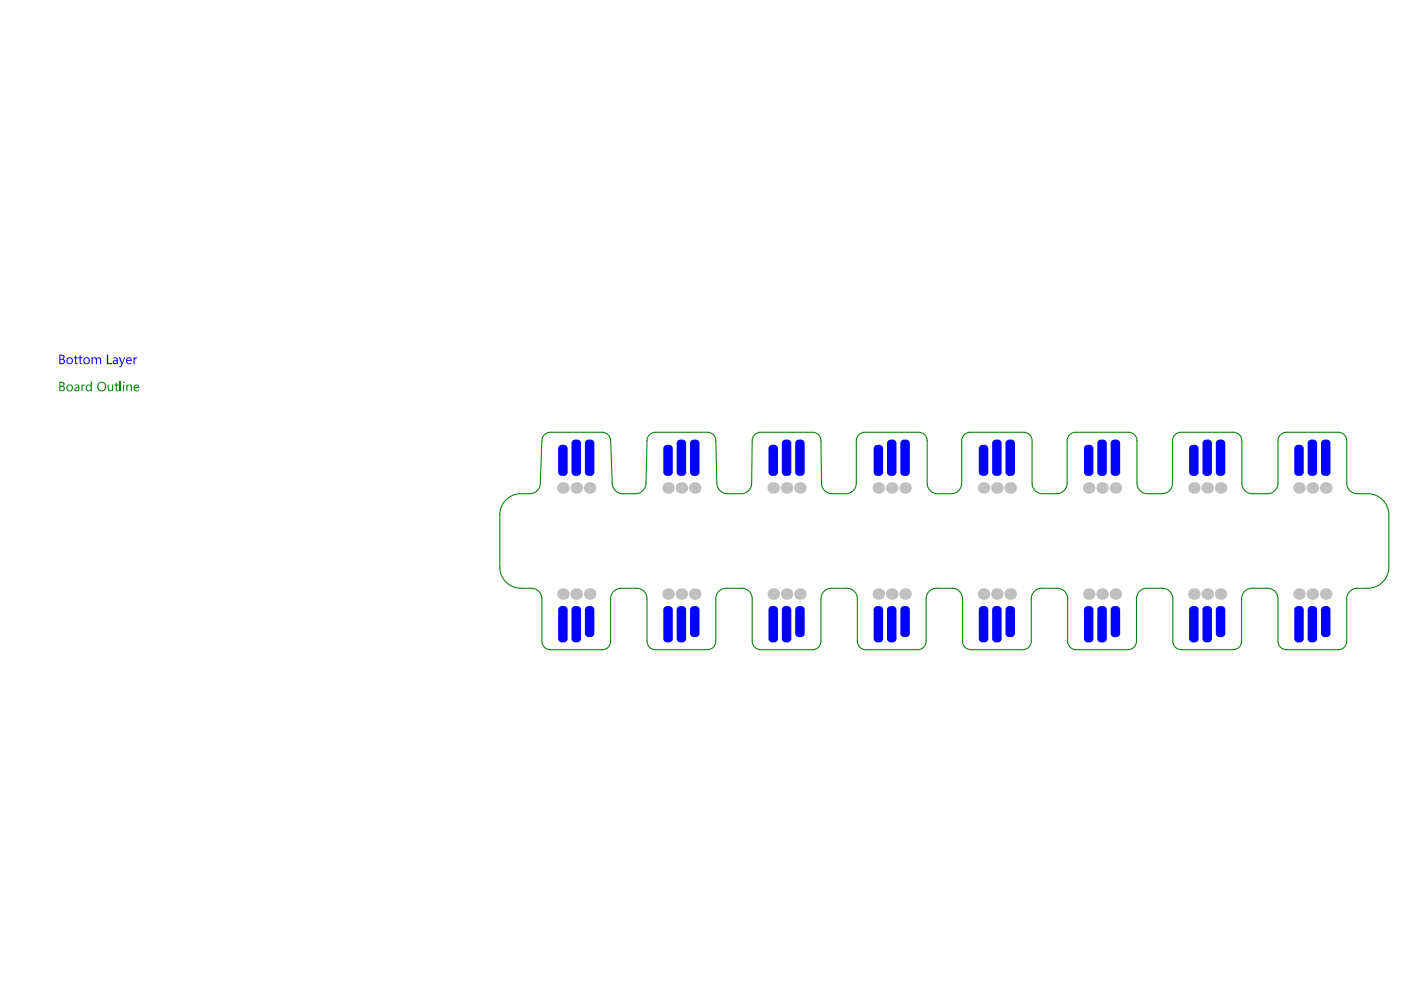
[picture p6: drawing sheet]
<svg xmlns="http://www.w3.org/2000/svg" width="297mm" height="210mm" viewBox="0 0 297 210" stroke-linecap="round" stroke-linejoin="round" font-family="sans-serif">
<g fill="none" stroke="#008000" stroke-width=".22">
<path d="M114.9 93.4l-.3 9M116.7 91.6h11M129.5 93.4l.3 9M137.2 93.4l-.2 9M139 91.6h11M151.8 93.4l.2 9M159.5 93.4l-.1 9M161.3 91.6h11M174.1 93.4l.1 9M181.6 93.4v9M183.3 91.6h11.5M196.6 93.4v9"/>
<path d="M203.9 93.4v9M205.7 91.6h11.3M218.8 93.4v9M226.3 93.4v9M228 91.6h11.3M241.1 93.4v9M248.6 93.4v9M250.4 91.6h11.1M263.3 93.4v9M271 93.4v9M272.7 91.6h11.1M285.5 93.4v9"/>
<path d="M106 109.1v11.2M110.4 104.7h1.9M132 104.7h2.7M154.2 104.7h2.9M176.4 104.7h2.9M198.8 104.7h2.9M221 104.7h3M243.3 104.7h3.1M265.5 104.7h3.2M287.8 104.7h2.2M294.5 109.1v11.2M110.4 124.7h2.3"/>
<path d="M114.9 126.9v9.1M116.7 137.8h11M129.5 126.9v9.1M131.7 124.7h3.3M137.2 126.9v9.1M139 137.8h11M151.8 126.9v9.1M154 124.7h3.2M159.5 126.9v9.1M161.3 137.8h11M174.1 126.9v9.1M176.3 124.7h3.2"/>
<path d="M181.8 126.9v9.1M183.6 137.8h11M196.4 126.9v9.1M198.6 124.7h3.2M204.1 126.9v9.1M205.9 137.8h11M218.7 126.9v9.1M220.9 124.7h3.2M226.4 126.9v9.1M228.1 137.8h11.1M240.9 126.9v9.1M243.2 124.7h3.2"/>
<path d="M248.7 126.9v9.1M250.4 137.8h11.1M263.2 126.9v9.1M265.5 124.7h3.2M271 126.9v9.1M272.7 137.8h11.1M285.5 126.9v9.1M287.8 124.7h2.2"/>
</g>
<g fill="#008000">
<path d="M17.3 81.5h.2v.3l.2-.2 .3-.1v.2a.42 .42 0 0 0-.5 .6v.6h-.2z"/>
<path d="M22.8 81.5h.2v.9a.38 .38 0 0 0 .4 .4 .38 .38 0 0 0 .4-.4v-.9h.2v1.4h-.2v-.2a.51 .51 0 0 1-.6 .3 .51 .51 0 0 1-.4-.6z"/>
<path d="M24.5 81.2l.2-.1v.4h.4v.2h-.4l.1 1.1h.3v.1a.43 .43 0 0 1-.6-.3v-.9h-.2v-.2h.2z"/>
<path d="M12.8 81.2v.6h.3a.31 .31 0 0 0 .3-.3 .31 .31 0 0 0-.3-.3zM12.8 82v.8h.4a.37 .37 0 0 0 .3-.5 .37 .37 0 0 0-.4-.3zM12.6 81h.7a.46 .46 0 0 1 .4 .4 .46 .46 0 0 1-.3 .5 .53 .53 0 0 1 .4 .7 .53 .53 0 0 1-.7 .3h-.5z"/>
<path d="M14.4 81.9l-.1 .2a.51 .51 0 0 0 .6 .7 .51 .51 0 0 0 .3-.8 .47 .47 0 0 0-.8-.1zM14 82.3a.75 .75 0 0 1 1.5 0 .75 .75 0 0 1-1.5 0z"/>
<path d="M16 82.4v.3a.35 .35 0 0 0 .4 .1 .35 .35 0 0 0 .2-.4v-.1zM15.9 81.6h.1a.51 .51 0 0 1 .6 0 .51 .51 0 0 1 .2 .4v.9h-.2v-.2a.43 .43 0 0 1-.5 .3 .43 .43 0 0 1-.3-.5 .43 .43 0 0 1 .4-.4l.4-.1a.4 .4 0 0 0-.3-.3 .4 .4 0 0 0-.4 .2z"/>
<path d="M18.3 81.7l.2-.1a.53 .53 0 0 1 .8 .1v-.9h.2v2.1h-.2v-.2l-.2 .1a.69 .69 0 0 1-.9-.1 .69 .69 0 0 1 .1-1zM18.5 81.8v.2a.45 .45 0 0 0 .2 .8 .45 .45 0 0 0 .6-.5v-.2a.44 .44 0 0 0-.8-.3z"/>
<path d="M21 81.4l-.1 .8a.73 .73 0 0 0 1 .5 .73 .73 0 0 0 .3-1.1l-.2-.2a.64 .64 0 0 0-1 0zM20.5 82a1 1 0 0 1 2 0 1 1 0 0 1-2 0z"/>
</g>
<path d="M25.5 80.8v2.1" fill="none" stroke="#008000" stroke-width=".23"/>
<g fill="#008000">
<path d="M26.8 81.5h.2l.1 .2a.49 .49 0 0 1 .6-.2 .49 .49 0 0 1 .3 .6v.8h-.3v-.8a.38 .38 0 0 0-.3-.4 .38 .38 0 0 0-.4 .4v.8h-.2z"/>
<path d="M26.1 81.1a.16 .16 0 0 1 .3 0 .16 .16 0 0 1-.3 0zM26.1 81.5h.2v1.4h-.2z"/>
<path d="M28.7 81.8l-.2 .3h.8a.41 .41 0 0 0-.2-.4 .41 .41 0 0 0-.4 .1zM28.5 81.7l.2-.1a.59 .59 0 0 1 .7 0 .59 .59 0 0 1 .2 .7h-1.1a.5 .5 0 0 0 .4 .5 .5 .5 0 0 0 .5-.1v.2l-.4 .1a.79 .79 0 0 1-.5-1.3z"/>
</g>
<g fill="none" stroke="#008000" stroke-width=".22">
<path d="M116.7 91.6a1.78 1.78 0 0 0-1.8 1.8M127.7 91.6a1.78 1.78 0 0 1 1.8 1.8M139 91.6a1.78 1.78 0 0 0-1.8 1.8M150 91.6a1.78 1.78 0 0 1 1.8 1.8M161.3 91.6a1.78 1.78 0 0 0-1.8 1.8M172.3 91.6a1.78 1.78 0 0 1 1.8 1.8M183.3 91.6a1.78 1.78 0 0 0-1.7 1.8M194.8 91.6a1.78 1.78 0 0 1 1.8 1.8M205.7 91.6a1.78 1.78 0 0 0-1.8 1.8M217 91.6a1.78 1.78 0 0 1 1.8 1.8M228 91.6a1.78 1.78 0 0 0-1.7 1.8M239.3 91.6a1.78 1.78 0 0 1 1.8 1.8"/>
<path d="M250.4 91.6a1.78 1.78 0 0 0-1.8 1.8M261.5 91.6a1.78 1.78 0 0 1 1.8 1.8M272.7 91.6a1.78 1.78 0 0 0-1.7 1.8M283.8 91.6a1.78 1.78 0 0 1 1.7 1.8M110.4 104.7a4.5 4.5 0 0 0-4.4 4.4M114.6 102.4a2.23 2.23 0 0 1-2.3 2.3M129.8 102.4a2.23 2.23 0 0 0 2.2 2.3M137 102.4a2.23 2.23 0 0 1-2.3 2.3M152 102.4a2.23 2.23 0 0 0 2.2 2.3M159.4 102.4a2.23 2.23 0 0 1-2.3 2.3M174.2 102.4a2.23 2.23 0 0 0 2.2 2.3M181.6 102.4a2.23 2.23 0 0 1-2.3 2.3"/>
<path d="M196.6 102.4a2.23 2.23 0 0 0 2.2 2.3M203.9 102.4a2.23 2.23 0 0 1-2.2 2.3M218.8 102.4a2.23 2.23 0 0 0 2.2 2.3M226.3 102.4a2.23 2.23 0 0 1-2.3 2.3M241.1 102.4a2.23 2.23 0 0 0 2.2 2.3M248.6 102.4a2.23 2.23 0 0 1-2.2 2.3M263.3 102.4a2.23 2.23 0 0 0 2.2 2.3M271 102.4a2.23 2.23 0 0 1-2.3 2.3M285.5 102.4a2.23 2.23 0 0 0 2.3 2.3M290 104.7a4.5 4.5 0 0 1 4.5 4.4M106 120.3a4.5 4.5 0 0 0 4.4 4.4M112.7 124.7a2.23 2.23 0 0 1 2.2 2.2"/>
<path d="M114.9 136a1.78 1.78 0 0 0 1.8 1.8M129.5 136a1.78 1.78 0 0 1-1.8 1.8M131.7 124.7a2.23 2.23 0 0 0-2.2 2.2M135 124.7a2.23 2.23 0 0 1 2.2 2.2M137.2 136a1.78 1.78 0 0 0 1.8 1.8M151.8 136a1.78 1.78 0 0 1-1.8 1.8M154 124.7a2.23 2.23 0 0 0-2.2 2.2M157.2 124.7a2.23 2.23 0 0 1 2.3 2.2M159.5 136a1.78 1.78 0 0 0 1.8 1.8M174.1 136a1.78 1.78 0 0 1-1.8 1.8M176.3 124.7a2.23 2.23 0 0 0-2.2 2.2M179.5 124.7a2.23 2.23 0 0 1 2.3 2.2"/>
<path d="M181.8 136a1.78 1.78 0 0 0 1.8 1.8M196.4 136a1.78 1.78 0 0 1-1.8 1.8M198.6 124.7a2.23 2.23 0 0 0-2.2 2.2M201.8 124.7a2.23 2.23 0 0 1 2.3 2.2M204.1 136a1.78 1.78 0 0 0 1.8 1.8M218.7 136a1.78 1.78 0 0 1-1.8 1.8M220.9 124.7a2.23 2.23 0 0 0-2.2 2.2M224.1 124.7a2.23 2.23 0 0 1 2.3 2.2M226.4 136a1.78 1.78 0 0 0 1.7 1.8M240.9 136a1.78 1.78 0 0 1-1.7 1.8M243.2 124.7a2.23 2.23 0 0 0-2.3 2.2M246.4 124.7a2.23 2.23 0 0 1 2.3 2.2"/>
<path d="M248.7 136a1.78 1.78 0 0 0 1.7 1.8M263.2 136a1.78 1.78 0 0 1-1.7 1.8M265.5 124.7a2.23 2.23 0 0 0-2.3 2.2M268.7 124.7a2.23 2.23 0 0 1 2.3 2.2M271 136a1.78 1.78 0 0 0 1.7 1.8M285.5 136a1.78 1.78 0 0 1-1.7 1.8M287.8 124.7a2.23 2.23 0 0 0-2.3 2.2M294.5 120.3a4.5 4.5 0 0 1-4.5 4.4"/>
</g>
<g fill="none" stroke="#00f" stroke-width=".45">
<path d="M119.3 102.8h.4M141.6 102.8h.4M163.9 102.8h.4M186.2 102.8h.4M208.5 102.8h.4M230.8 102.8h.3M253.1 102.8h.3M275.4 102.8h.3M124.7 126.6h.3M147 126.6h.3M169.3 126.6h.3M191.6 126.6h.3"/>
<path d="M213.9 126.6h.3M236.2 126.6h.3M258.5 126.6h.3M280.8 126.6h.3"/>
</g>
<g fill="#00f">
<path d="M15.9 75.4h.2v.4h.4v.2h-.4v.9l.4 .1v.2a.4 .4 0 0 1-.6-.4v-.8h-.2v-.2h.2z"/>
<path d="M16.9 75.4h.2v.4h.3v.2h-.3v.9l.3 .1v.2a.4 .4 0 0 1-.5-.4v-.8h-.3v-.2h.3z"/>
<path d="M19.4 75.8h.3v.2a.48 .48 0 0 1 .8 0 .52 .52 0 0 1 .6-.2 .52 .52 0 0 1 .4 .5v.9h-.3v-.9a.33 .33 0 0 0-.4-.4 .33 .33 0 0 0-.2 .5v.8h-.3v-.8a.35 .35 0 0 0-.3-.5 .35 .35 0 0 0-.3 .5v.8h-.3z"/>
<path d="M22.7 75.2h.2v1.8h.8v.2h-1z"/>
<path d="M25.2 75.8h.3l.4 1.2 .4-1.2h.3l-.7 1.7-.3 .3h-.3v-.2l.2 .1 .3-.5z"/>
<path d="M28.3 75.8h.2v.3l.2-.3h.4v.2a.37 .37 0 0 0-.4 .1 .37 .37 0 0 0-.2 .4v.7h-.2z"/>
<path d="M12.8 75.4v.7l.3-.1a.31 .31 0 0 0 .3-.3 .31 .31 0 0 0-.3-.3zM12.8 76.3v.7h.3a.37 .37 0 0 0 .4-.4 .37 .37 0 0 0-.4-.3zM12.6 75.2h.6a.46 .46 0 0 1 .5 .4 .46 .46 0 0 1-.3 .5l.2 .2a.58 .58 0 0 1 .1 .6 .58 .58 0 0 1-.6 .3h-.5z"/>
<path d="M14.4 76.1l-.1 .2a.52 .52 0 0 0 .3 .7 .52 .52 0 0 0 .7-.4 .52 .52 0 0 0-.4-.6zM14 76.5a.75 .75 0 0 1 1.5 0 .75 .75 0 0 1-1.5 0z"/>
<path d="M17.8 76.4a.55 .55 0 0 0 1.1 0 .55 .55 0 0 0-1.1 0zM17.6 76.5a.75 .75 0 0 1 1.5 0 .75 .75 0 0 1-1.5 0z"/>
<path d="M24.1 76.7a.35 .35 0 0 0 .5 .3 .35 .35 0 0 0 .1-.5zM24 75.9l.2-.1a.51 .51 0 0 1 .5 0 .51 .51 0 0 1 .3 .5v.9h-.3v-.2l-.1 .1a.43 .43 0 0 1-.7-.1 .43 .43 0 0 1 .5-.6l.3-.1a.39 .39 0 0 0-.2-.4 .39 .39 0 0 0-.5 .2z"/>
<path d="M27 76.1v.3h.7a.38 .38 0 0 0-.2-.4 .38 .38 0 0 0-.5 .1zM26.8 76l.3-.2a.63 .63 0 0 1 .7 .1 .63 .63 0 0 1 .2 .6h-1a.52 .52 0 0 0 .3 .5 .52 .52 0 0 0 .6-.1v.2l-.3 .1a.75 .75 0 0 1-.9-.3 .75 .75 0 0 1 .1-.9z"/>
</g>
<g fill="#c0c0c0">
<circle cx="122.2" cy="132.4" r=".67"/>
<circle cx="144.5" cy="132.4" r=".67"/>
<circle cx="166.8" cy="132.4" r=".67"/>
<circle cx="189.1" cy="132.4" r=".67"/>
<circle cx="211.4" cy="132.4" r=".67"/>
<circle cx="256" cy="132.4" r=".67"/>
<circle cx="233.7" cy="132.4" r=".67"/>
<circle cx="278.2" cy="132.4" r=".67"/>
<circle cx="278.2" cy="97" r=".67"/>
<circle cx="256" cy="97" r=".67"/>
<circle cx="233.7" cy="97" r=".67"/>
<circle cx="211.4" cy="97" r=".67"/>
<circle cx="189.1" cy="97" r=".67"/>
<circle cx="166.8" cy="97" r=".67"/>
<circle cx="144.5" cy="97" r=".67"/>
<circle cx="122.2" cy="97" r=".67"/>
<circle cx="119.3" cy="125.9" r="1.23"/>
<circle cx="119.3" cy="103.5" r="1.23"/>
<circle cx="122.2" cy="125.9" r="1.23"/>
<circle cx="122.2" cy="103.5" r="1.23"/>
<circle cx="125" cy="125.9" r="1.23"/>
<circle cx="125" cy="103.5" r="1.23"/>
<circle cx="141.6" cy="125.9" r="1.23"/>
<circle cx="141.6" cy="103.5" r="1.23"/>
<circle cx="144.5" cy="125.9" r="1.23"/>
<circle cx="144.5" cy="103.5" r="1.23"/>
<circle cx="147.3" cy="125.9" r="1.23"/>
<circle cx="147.3" cy="103.5" r="1.23"/>
<circle cx="163.9" cy="103.5" r="1.23"/>
<circle cx="163.9" cy="125.9" r="1.23"/>
<circle cx="166.8" cy="125.9" r="1.23"/>
<circle cx="166.8" cy="103.5" r="1.23"/>
<circle cx="169.6" cy="125.9" r="1.23"/>
<circle cx="169.6" cy="103.5" r="1.23"/>
<circle cx="186.2" cy="125.9" r="1.23"/>
<circle cx="186.2" cy="103.5" r="1.23"/>
<circle cx="189.1" cy="125.9" r="1.23"/>
<circle cx="189.1" cy="103.5" r="1.23"/>
<circle cx="191.9" cy="125.9" r="1.23"/>
<circle cx="191.9" cy="103.5" r="1.23"/>
<circle cx="208.5" cy="103.5" r="1.23"/>
<circle cx="208.5" cy="125.9" r="1.23"/>
<circle cx="211.4" cy="103.5" r="1.23"/>
<circle cx="211.4" cy="125.9" r="1.23"/>
<circle cx="214.2" cy="103.5" r="1.23"/>
<circle cx="214.2" cy="125.9" r="1.23"/>
<circle cx="230.8" cy="103.5" r="1.23"/>
<circle cx="230.8" cy="125.9" r="1.23"/>
<circle cx="233.7" cy="103.5" r="1.23"/>
<circle cx="233.7" cy="125.9" r="1.23"/>
<circle cx="236.5" cy="103.5" r="1.23"/>
<circle cx="236.5" cy="125.9" r="1.23"/>
<circle cx="253.1" cy="125.9" r="1.23"/>
<circle cx="253.1" cy="103.5" r="1.23"/>
<circle cx="256" cy="125.9" r="1.23"/>
<circle cx="256" cy="103.5" r="1.23"/>
<circle cx="258.8" cy="125.9" r="1.23"/>
<circle cx="258.8" cy="103.5" r="1.23"/>
<circle cx="275.4" cy="125.9" r="1.23"/>
<circle cx="275.4" cy="103.5" r="1.23"/>
<circle cx="278.2" cy="103.5" r="1.23"/>
<circle cx="278.2" cy="125.9" r="1.23"/>
<circle cx="281.1" cy="125.9" r="1.23"/>
<circle cx="281.1" cy="103.5" r="1.23"/>
</g>
<g fill="#00f">
<path d="M121.2 129.3l.8-.8h.4l.8 .8v6.1l-.8 .8h-.4l-.8-.8z" fill-rule="evenodd"/>
<path d="M124 129.3l.8-.8h.4l.8 .8v5l-.8 .8h-.4l-.8-.8z" fill-rule="evenodd"/>
<path d="M118.3 129.3l.8-.8h.5l.7 .8v6.1l-.7 .8h-.5l-.8-.8z" fill-rule="evenodd"/>
<path d="M143.5 129.3l.8-.8h.4l.8 .8v6.1l-.8 .8h-.4l-.8-.8z" fill-rule="evenodd"/>
<path d="M146.3 129.3l.8-.8h.4l.8 .8v5l-.8 .8h-.4l-.8-.8z" fill-rule="evenodd"/>
<path d="M140.6 129.3l.8-.8h.5l.7 .8v6.1l-.7 .8h-.5l-.8-.8z" fill-rule="evenodd"/>
<path d="M165.8 129.3l.7-.8h.5l.8 .8v6.1l-.8 .8h-.5l-.7-.8z" fill-rule="evenodd"/>
<path d="M168.6 129.3l.8-.8h.4l.8 .8v5l-.8 .8h-.4l-.8-.8z" fill-rule="evenodd"/>
<path d="M162.9 129.3l.8-.8h.5l.7 .8v6.1l-.7 .8h-.5l-.8-.8z" fill-rule="evenodd"/>
<path d="M188.1 129.3l.7-.8h.5l.8 .8v6.1l-.8 .8h-.5l-.7-.8z" fill-rule="evenodd"/>
<path d="M190.9 129.3l.8-.8h.4l.8 .8v5l-.8 .8h-.4l-.8-.8z" fill-rule="evenodd"/>
<path d="M185.2 129.3l.8-.8h.5l.7 .8v6.1l-.7 .8h-.5l-.8-.8z" fill-rule="evenodd"/>
<path d="M210.4 129.3l.7-.8h.5l.8 .8v6.1l-.8 .8h-.5l-.7-.8z" fill-rule="evenodd"/>
<path d="M213.2 129.3l.8-.8h.4l.8 .8v5l-.8 .8h-.4l-.8-.8z" fill-rule="evenodd"/>
<path d="M207.5 129.3l.8-.8h.4l.8 .8v6.1l-.8 .8h-.4l-.8-.8z" fill-rule="evenodd"/>
<path d="M254.9 129.3l.8-.8h.5l.8 .8v6.1l-.8 .8h-.5l-.8-.8z" fill-rule="evenodd"/>
<path d="M257.8 129.3l.8-.8h.4l.8 .8v5l-.8 .8h-.4l-.8-.8z" fill-rule="evenodd"/>
<path d="M252.1 129.3l.8-.8h.4l.8 .8v6.1l-.8 .8h-.4l-.8-.8z" fill-rule="evenodd"/>
<path d="M232.7 129.3l.7-.8h.5l.8 .8v6.1l-.8 .8h-.5l-.7-.8z" fill-rule="evenodd"/>
<path d="M235.5 129.3l.8-.8h.4l.8 .8v5l-.8 .8h-.4l-.8-.8z" fill-rule="evenodd"/>
<path d="M229.8 129.3l.8-.8h.4l.8 .8v6.1l-.8 .8h-.4l-.8-.8z" fill-rule="evenodd"/>
<path d="M277.2 129.3l.8-.8h.5l.8 .8v6.1l-.8 .8h-.5l-.8-.8z" fill-rule="evenodd"/>
<path d="M280.1 129.3l.8-.8h.4l.8 .8v5l-.8 .8h-.4l-.8-.8z" fill-rule="evenodd"/>
<path d="M274.4 129.3l.8-.8h.4l.8 .8v6.1l-.8 .8h-.4l-.8-.8z" fill-rule="evenodd"/>
<path d="M277.2 94l.8-.8h.5l.8 .8v6.1l-.8 .8h-.5l-.8-.8z" fill-rule="evenodd"/>
<path d="M274.4 95.1l.8-.8h.4l.8 .8v5l-.8 .8h-.4l-.8-.8z" fill-rule="evenodd"/>
<path d="M280.1 94l.8-.8h.4l.8 .8v6.1l-.8 .8h-.4l-.8-.8z" fill-rule="evenodd"/>
<path d="M254.9 94l.8-.8h.5l.8 .8v6.1l-.8 .8h-.5l-.8-.8z" fill-rule="evenodd"/>
<path d="M252.1 95.1l.8-.8h.4l.8 .8v5l-.8 .8h-.4l-.8-.8z" fill-rule="evenodd"/>
<path d="M257.8 94l.8-.8h.4l.8 .8v6.1l-.8 .8h-.4l-.8-.8z" fill-rule="evenodd"/>
<path d="M232.7 94l.7-.8h.5l.8 .8v6.1l-.8 .8h-.5l-.7-.8z" fill-rule="evenodd"/>
<path d="M229.8 95.1l.8-.8h.4l.8 .8v5l-.8 .8h-.4l-.8-.8z" fill-rule="evenodd"/>
<path d="M235.5 94l.8-.8h.4l.8 .8v6.1l-.8 .8h-.4l-.8-.8z" fill-rule="evenodd"/>
<path d="M210.4 94l.7-.8h.5l.8 .8v6.1l-.8 .8h-.5l-.7-.8z" fill-rule="evenodd"/>
<path d="M207.5 95.1l.8-.8h.4l.8 .8v5l-.8 .8h-.4l-.8-.8z" fill-rule="evenodd"/>
<path d="M213.2 94l.8-.8h.4l.8 .8v6.1l-.8 .8h-.4l-.8-.8z" fill-rule="evenodd"/>
<path d="M188.1 94l.7-.8h.5l.8 .8v6.1l-.8 .8h-.5l-.7-.8z" fill-rule="evenodd"/>
<path d="M185.2 95.1l.8-.8h.5l.7 .8v5l-.7 .8h-.5l-.8-.8z" fill-rule="evenodd"/>
<path d="M190.9 94l.8-.8h.4l.8 .8v6.1l-.8 .8h-.4l-.8-.8z" fill-rule="evenodd"/>
<path d="M165.8 94l.7-.8h.5l.8 .8v6.1l-.8 .8h-.5l-.7-.8z" fill-rule="evenodd"/>
<path d="M162.9 95.1l.8-.8h.5l.7 .8v5l-.7 .8h-.5l-.8-.8z" fill-rule="evenodd"/>
<path d="M168.6 94l.8-.8h.4l.8 .8v6.1l-.8 .8h-.4l-.8-.8z" fill-rule="evenodd"/>
<path d="M143.5 94l.8-.8h.4l.8 .8v6.1l-.8 .8h-.4l-.8-.8z" fill-rule="evenodd"/>
<path d="M140.6 95.1l.8-.8h.5l.7 .8v5l-.7 .8h-.5l-.8-.8z" fill-rule="evenodd"/>
<path d="M146.3 94l.8-.8h.4l.8 .8v6.1l-.8 .8h-.4l-.8-.8z" fill-rule="evenodd"/>
<path d="M121.2 94l.8-.8h.4l.8 .8v6.1l-.8 .8h-.4l-.8-.8z" fill-rule="evenodd"/>
<path d="M118.3 95.1l.8-.8h.5l.7 .8v5l-.7 .8h-.5l-.8-.8z" fill-rule="evenodd"/>
<path d="M124 94l.8-.8h.4l.8 .8v6.1l-.8 .8h-.4l-.8-.8z" fill-rule="evenodd"/>
</g>
<g fill="#00f">
<path d="M122 135.4v.8zM121.2 135.4h.8v.8a.78 .78 0 0 1-.8-.8z"/>
<path d="M122.4 135.4h.8zM122.4 135.4h.8a.78 .78 0 0 1-.8 .8z"/>
<path d="M122.4 128.5v.8zM122.4 128.5a.78 .78 0 0 1 .8 .8h-.8z"/>
<path d="M121.2 129.3h.8zM121.4 128.7l.6-.2v.8h-.8z"/>
<path d="M124.8 134.3v.8zM124 134.3h.8v.8a.78 .78 0 0 1-.8-.8z"/>
<path d="M125.2 134.3h.8zM125.2 134.3h.8a.78 .78 0 0 1-.8 .8z"/>
<path d="M125.2 128.5v.8zM125.2 128.5a.78 .78 0 0 1 .8 .8h-.8z"/>
<path d="M124 129.3h.8zM124.2 128.7l.6-.2v.8h-.8z"/>
<path d="M119.1 135.4v.8zM118.3 135.4h.8v.8a.78 .78 0 0 1-.8-.8z"/>
<path d="M119.6 135.4h.7zM119.6 135.4h.7a.78 .78 0 0 1-.7 .8z"/>
<path d="M119.6 128.5v.8zM119.6 128.5a.78 .78 0 0 1 .7 .8h-.7z"/>
<path d="M118.3 129.3h.8zM118.6 128.7l.5-.2v.8h-.8z"/>
<path d="M144.3 135.4v.8zM143.5 135.4h.8v.8a.78 .78 0 0 1-.8-.8z"/>
<path d="M144.7 135.4h.8zM144.7 135.4h.8a.78 .78 0 0 1-.8 .8z"/>
<path d="M144.7 128.5v.8zM144.7 128.5a.78 .78 0 0 1 .8 .8h-.8z"/>
<path d="M143.5 129.3h.8zM143.7 128.7l.6-.2v.8h-.8z"/>
<path d="M147.1 134.3v.8zM146.3 134.3h.8v.8a.78 .78 0 0 1-.8-.8z"/>
<path d="M147.5 134.3h.8zM147.5 134.3h.8a.78 .78 0 0 1-.8 .8z"/>
<path d="M147.5 128.5v.8zM147.5 128.5a.78 .78 0 0 1 .8 .8h-.8z"/>
<path d="M146.3 129.3h.8zM146.5 128.7l.6-.2v.8h-.8z"/>
<path d="M141.4 135.4v.8zM140.6 135.4h.8v.8a.78 .78 0 0 1-.8-.8z"/>
<path d="M141.9 135.4h.7zM141.9 135.4h.7a.78 .78 0 0 1-.7 .8z"/>
<path d="M141.9 128.5v.8zM141.9 128.5a.78 .78 0 0 1 .7 .8h-.7z"/>
<path d="M140.6 129.3h.8zM140.9 128.7l.5-.2v.8h-.8z"/>
<path d="M166.5 135.4v.8zM165.8 135.4h.7v.8a.78 .78 0 0 1-.7-.8z"/>
<path d="M167 135.4h.8zM167 135.4h.8a.78 .78 0 0 1-.8 .8z"/>
<path d="M167 128.5v.8zM167 128.5a.78 .78 0 0 1 .8 .8h-.8z"/>
<path d="M165.8 129.3h.7zM166 128.7l.5-.2v.8h-.7z"/>
<path d="M169.4 134.3v.8zM168.6 134.3h.8v.8a.78 .78 0 0 1-.8-.8z"/>
<path d="M169.8 134.3h.8zM169.8 134.3h.8a.78 .78 0 0 1-.8 .8z"/>
<path d="M169.8 128.5v.8zM169.8 128.5a.78 .78 0 0 1 .8 .8h-.8z"/>
<path d="M168.6 129.3h.8zM168.8 128.7l.6-.2v.8h-.8z"/>
<path d="M163.7 135.4v.8zM162.9 135.4h.8v.8a.78 .78 0 0 1-.8-.8z"/>
<path d="M164.2 135.4h.7zM164.2 135.4h.7a.78 .78 0 0 1-.7 .8z"/>
<path d="M164.2 128.5v.8zM164.2 128.5a.78 .78 0 0 1 .7 .8h-.7z"/>
<path d="M162.9 129.3h.8zM163.2 128.7l.5-.2v.8h-.8z"/>
<path d="M188.8 135.4v.8zM188.1 135.4h.7v.8a.78 .78 0 0 1-.7-.8z"/>
<path d="M189.3 135.4h.8zM189.3 135.4h.8a.78 .78 0 0 1-.8 .8z"/>
<path d="M189.3 128.5v.8zM189.3 128.5a.78 .78 0 0 1 .8 .8h-.8z"/>
<path d="M188.1 129.3h.7zM188.3 128.7l.5-.2v.8h-.7z"/>
<path d="M191.7 134.3v.8zM190.9 134.3h.8v.8a.78 .78 0 0 1-.8-.8z"/>
<path d="M192.1 134.3h.8zM192.1 134.3h.8a.78 .78 0 0 1-.8 .8z"/>
<path d="M192.1 128.5v.8zM192.1 128.5a.78 .78 0 0 1 .8 .8h-.8z"/>
<path d="M190.9 129.3h.8zM191.1 128.7l.6-.2v.8h-.8z"/>
<path d="M186 135.4v.8zM185.2 135.4h.8v.8a.78 .78 0 0 1-.8-.8z"/>
<path d="M186.5 135.4h.7zM186.5 135.4h.7a.78 .78 0 0 1-.7 .8z"/>
<path d="M186.5 128.5v.8zM186.5 128.5a.78 .78 0 0 1 .7 .8h-.7z"/>
<path d="M185.2 129.3h.8zM185.5 128.7l.5-.2v.8h-.8z"/>
<path d="M211.1 135.4v.8zM210.4 135.4h.7v.8a.78 .78 0 0 1-.7-.8z"/>
<path d="M211.6 135.4h.8zM211.6 135.4h.8a.78 .78 0 0 1-.8 .8z"/>
<path d="M211.6 128.5v.8zM211.6 128.5a.78 .78 0 0 1 .8 .8h-.8z"/>
<path d="M210.4 129.3h.7zM210.6 128.7l.5-.2v.8h-.7z"/>
<path d="M214 134.3v.8zM213.2 134.3h.8v.8a.78 .78 0 0 1-.8-.8z"/>
<path d="M214.4 134.3h.8zM214.4 134.3h.8a.78 .78 0 0 1-.8 .8z"/>
<path d="M214.4 128.5v.8zM214.4 128.5a.78 .78 0 0 1 .8 .8h-.8z"/>
<path d="M213.2 129.3h.8zM213.4 128.7l.6-.2v.8h-.8z"/>
<path d="M208.3 135.4v.8zM207.5 135.4h.8v.8a.78 .78 0 0 1-.8-.8z"/>
<path d="M208.7 135.4h.8zM208.7 135.4h.8a.78 .78 0 0 1-.8 .8z"/>
<path d="M208.7 128.5v.8zM208.7 128.5a.78 .78 0 0 1 .8 .8h-.8z"/>
<path d="M207.5 129.3h.8zM207.8 128.7l.5-.2v.8h-.8z"/>
<path d="M255.7 135.4v.8zM254.9 135.4h.8v.8a.78 .78 0 0 1-.8-.8z"/>
<path d="M256.2 135.4h.8zM256.2 135.4h.8a.78 .78 0 0 1-.8 .8z"/>
<path d="M256.2 128.5v.8zM256.2 128.5a.78 .78 0 0 1 .8 .8h-.8z"/>
<path d="M254.9 129.3h.8zM255.2 128.7l.5-.2v.8h-.8z"/>
<path d="M258.6 134.3v.8zM257.8 134.3h.8v.8a.78 .78 0 0 1-.8-.8z"/>
<path d="M259 134.3h.8zM259 134.3h.8a.78 .78 0 0 1-.8 .8z"/>
<path d="M259 128.5v.8zM259 128.5a.78 .78 0 0 1 .8 .8h-.8z"/>
<path d="M257.8 129.3h.8zM258 128.7l.6-.2v.8h-.8z"/>
<path d="M252.9 135.4v.8zM252.1 135.4h.8v.8a.78 .78 0 0 1-.8-.8z"/>
<path d="M253.3 135.4h.8zM253.3 135.4h.8a.78 .78 0 0 1-.8 .8z"/>
<path d="M253.3 128.5v.8zM253.3 128.5a.78 .78 0 0 1 .8 .8h-.8z"/>
<path d="M252.1 129.3h.8zM252.3 128.7l.6-.2v.8h-.8z"/>
<path d="M233.4 135.4v.8zM232.7 135.4h.7v.8a.78 .78 0 0 1-.7-.8z"/>
<path d="M233.9 135.4h.8zM233.9 135.4h.8a.78 .78 0 0 1-.8 .8z"/>
<path d="M233.9 128.5v.8zM233.9 128.5a.78 .78 0 0 1 .8 .8h-.8z"/>
<path d="M232.7 129.3h.7zM232.9 128.7l.5-.2v.8h-.7z"/>
<path d="M236.3 134.3v.8zM235.5 134.3h.8v.8a.78 .78 0 0 1-.8-.8z"/>
<path d="M236.7 134.3h.8zM236.7 134.3h.8a.78 .78 0 0 1-.8 .8z"/>
<path d="M236.7 128.5v.8zM236.7 128.5a.78 .78 0 0 1 .8 .8h-.8z"/>
<path d="M235.5 129.3h.8zM235.7 128.7l.6-.2v.8h-.8z"/>
<path d="M230.6 135.4v.8zM229.8 135.4h.8v.8a.78 .78 0 0 1-.8-.8z"/>
<path d="M231 135.4h.8zM231 135.4h.8a.78 .78 0 0 1-.8 .8z"/>
<path d="M231 128.5v.8zM231 128.5a.78 .78 0 0 1 .8 .8h-.8z"/>
<path d="M229.8 129.3h.8zM230.1 128.7l.5-.2v.8h-.8z"/>
<path d="M278 135.4v.8zM277.2 135.4h.8v.8a.78 .78 0 0 1-.8-.8z"/>
<path d="M278.5 135.4h.8zM278.5 135.4h.8a.78 .78 0 0 1-.8 .8z"/>
<path d="M278.5 128.5v.8zM278.5 128.5a.78 .78 0 0 1 .8 .8h-.8z"/>
<path d="M277.2 129.3h.8zM277.5 128.7l.5-.2v.8h-.8z"/>
<path d="M280.9 134.3v.8zM280.1 134.3h.8v.8a.78 .78 0 0 1-.8-.8z"/>
<path d="M281.3 134.3h.8zM281.3 134.3h.8a.78 .78 0 0 1-.8 .8z"/>
<path d="M281.3 128.5v.8zM281.3 128.5a.78 .78 0 0 1 .8 .8h-.8z"/>
<path d="M280.1 129.3h.8zM280.3 128.7l.6-.2v.8h-.8z"/>
<path d="M275.2 135.4v.8zM274.4 135.4h.8v.8a.78 .78 0 0 1-.8-.8z"/>
<path d="M275.6 135.4h.8zM275.6 135.4h.8a.78 .78 0 0 1-.8 .8z"/>
<path d="M275.6 128.5v.8zM275.6 128.5a.78 .78 0 0 1 .8 .8h-.8z"/>
<path d="M274.4 129.3h.8zM274.6 128.7l.6-.2v.8h-.8z"/>
<path d="M278.5 93.2v.8zM278.5 93.2a.78 .78 0 0 1 .8 .8h-.8z"/>
<path d="M277.2 94h.8zM277.5 93.4l.5-.2v.8h-.8z"/>
<path d="M278 100.1v.8zM277.2 100.1h.8v.8a.78 .78 0 0 1-.8-.8z"/>
<path d="M278.5 100.1h.8zM278.5 100.1h.8a.78 .78 0 0 1-.8 .8z"/>
<path d="M275.6 94.3v.8zM275.6 94.3a.78 .78 0 0 1 .8 .8h-.8z"/>
<path d="M274.4 95.1h.8zM274.6 94.5l.6-.2v.8h-.8z"/>
<path d="M275.2 100.1v.8zM274.4 100.1h.8v.8a.78 .78 0 0 1-.8-.8z"/>
<path d="M275.6 100.1h.8zM275.6 100.1h.8a.78 .78 0 0 1-.8 .8z"/>
<path d="M281.3 93.2v.8zM281.3 93.2a.78 .78 0 0 1 .8 .8h-.8z"/>
<path d="M280.1 94h.8zM280.3 93.4l.6-.2v.8h-.8z"/>
<path d="M280.9 100.1v.8zM280.1 100.1h.8v.8a.78 .78 0 0 1-.8-.8z"/>
<path d="M281.3 100.1h.8zM281.3 100.1h.8a.78 .78 0 0 1-.8 .8z"/>
<path d="M256.2 93.2v.8zM256.2 93.2a.78 .78 0 0 1 .8 .8h-.8z"/>
<path d="M254.9 94h.8zM255.2 93.4l.5-.2v.8h-.8z"/>
<path d="M255.7 100.1v.8zM254.9 100.1h.8v.8a.78 .78 0 0 1-.8-.8z"/>
<path d="M256.2 100.1h.8zM256.2 100.1h.8a.78 .78 0 0 1-.8 .8z"/>
<path d="M253.3 94.3v.8zM253.3 94.3a.78 .78 0 0 1 .8 .8h-.8z"/>
<path d="M252.1 95.1h.8zM252.3 94.5l.6-.2v.8h-.8z"/>
<path d="M252.9 100.1v.8zM252.1 100.1h.8v.8a.78 .78 0 0 1-.8-.8z"/>
<path d="M253.3 100.1h.8zM253.3 100.1h.8a.78 .78 0 0 1-.8 .8z"/>
<path d="M259 93.2v.8zM259 93.2a.78 .78 0 0 1 .8 .8h-.8z"/>
<path d="M257.8 94h.8zM258 93.4l.6-.2v.8h-.8z"/>
<path d="M258.6 100.1v.8zM257.8 100.1h.8v.8a.78 .78 0 0 1-.8-.8z"/>
<path d="M259 100.1h.8zM259 100.1h.8a.78 .78 0 0 1-.8 .8z"/>
<path d="M233.9 93.2v.8zM233.9 93.2a.78 .78 0 0 1 .8 .8h-.8z"/>
<path d="M232.7 94h.7zM232.9 93.4l.5-.2v.8h-.7z"/>
<path d="M233.4 100.1v.8zM232.7 100.1h.7v.8a.78 .78 0 0 1-.7-.8z"/>
<path d="M233.9 100.1h.8zM233.9 100.1h.8a.78 .78 0 0 1-.8 .8z"/>
<path d="M231 94.3v.8zM231 94.3a.78 .78 0 0 1 .8 .8h-.8z"/>
<path d="M229.8 95.1h.8zM230.1 94.5l.5-.2v.8h-.8z"/>
<path d="M230.6 100.1v.8zM229.8 100.1h.8v.8a.78 .78 0 0 1-.8-.8z"/>
<path d="M231 100.1h.8zM231 100.1h.8a.78 .78 0 0 1-.8 .8z"/>
<path d="M236.7 93.2v.8zM236.7 93.2a.78 .78 0 0 1 .8 .8h-.8z"/>
<path d="M235.5 94h.8zM235.7 93.4l.6-.2v.8h-.8z"/>
<path d="M236.3 100.1v.8zM235.5 100.1h.8v.8a.78 .78 0 0 1-.8-.8z"/>
<path d="M236.7 100.1h.8zM236.7 100.1h.8a.78 .78 0 0 1-.8 .8z"/>
<path d="M211.6 93.2v.8zM211.6 93.2a.78 .78 0 0 1 .8 .8h-.8z"/>
<path d="M210.4 94h.7zM210.6 93.4l.5-.2v.8h-.7z"/>
<path d="M211.1 100.1v.8zM210.4 100.1h.7v.8a.78 .78 0 0 1-.7-.8z"/>
<path d="M211.6 100.1h.8zM211.6 100.1h.8a.78 .78 0 0 1-.8 .8z"/>
<path d="M208.7 94.3v.8zM208.7 94.3a.78 .78 0 0 1 .8 .8h-.8z"/>
<path d="M207.5 95.1h.8zM207.8 94.5l.5-.2v.8h-.8z"/>
<path d="M208.3 100.1v.8zM207.5 100.1h.8v.8a.78 .78 0 0 1-.8-.8z"/>
<path d="M208.7 100.1h.8zM208.7 100.1h.8a.78 .78 0 0 1-.8 .8z"/>
<path d="M214.4 93.2v.8zM214.4 93.2a.78 .78 0 0 1 .8 .8h-.8z"/>
<path d="M213.2 94h.8zM213.4 93.4l.6-.2v.8h-.8z"/>
<path d="M214 100.1v.8zM213.2 100.1h.8v.8a.78 .78 0 0 1-.8-.8z"/>
<path d="M214.4 100.1h.8zM214.4 100.1h.8a.78 .78 0 0 1-.8 .8z"/>
<path d="M189.3 93.2v.8zM189.3 93.2a.78 .78 0 0 1 .8 .8h-.8z"/>
<path d="M188.1 94h.7zM188.3 93.4l.5-.2v.8h-.7z"/>
<path d="M188.8 100.1v.8zM188.1 100.1h.7v.8a.78 .78 0 0 1-.7-.8z"/>
<path d="M189.3 100.1h.8zM189.3 100.1h.8a.78 .78 0 0 1-.8 .8z"/>
<path d="M186.5 94.3v.8zM186.5 94.3a.78 .78 0 0 1 .7 .8h-.7z"/>
<path d="M185.2 95.1h.8zM185.5 94.5l.5-.2v.8h-.8z"/>
<path d="M186 100.1v.8zM185.2 100.1h.8v.8a.78 .78 0 0 1-.8-.8z"/>
<path d="M186.5 100.1h.7zM186.5 100.1h.7a.78 .78 0 0 1-.7 .8z"/>
<path d="M192.1 93.2v.8zM192.1 93.2a.78 .78 0 0 1 .8 .8h-.8z"/>
<path d="M190.9 94h.8zM191.1 93.4l.6-.2v.8h-.8z"/>
<path d="M191.7 100.1v.8zM190.9 100.1h.8v.8a.78 .78 0 0 1-.8-.8z"/>
<path d="M192.1 100.1h.8zM192.1 100.1h.8a.78 .78 0 0 1-.8 .8z"/>
<path d="M167 93.2v.8zM167 93.2a.78 .78 0 0 1 .8 .8h-.8z"/>
<path d="M165.8 94h.7zM166 93.4l.5-.2v.8h-.7z"/>
<path d="M166.5 100.1v.8zM165.8 100.1h.7v.8a.78 .78 0 0 1-.7-.8z"/>
<path d="M167 100.1h.8zM167 100.1h.8a.78 .78 0 0 1-.8 .8z"/>
<path d="M164.2 94.3v.8zM164.2 94.3a.78 .78 0 0 1 .7 .8h-.7z"/>
<path d="M162.9 95.1h.8zM163.2 94.5l.5-.2v.8h-.8z"/>
<path d="M163.7 100.1v.8zM162.9 100.1h.8v.8a.78 .78 0 0 1-.8-.8z"/>
<path d="M164.2 100.1h.7zM164.2 100.1h.7a.78 .78 0 0 1-.7 .8z"/>
<path d="M169.8 93.2v.8zM169.8 93.2a.78 .78 0 0 1 .8 .8h-.8z"/>
<path d="M168.6 94h.8zM168.8 93.4l.6-.2v.8h-.8z"/>
<path d="M169.4 100.1v.8zM168.6 100.1h.8v.8a.78 .78 0 0 1-.8-.8z"/>
<path d="M169.8 100.1h.8zM169.8 100.1h.8a.78 .78 0 0 1-.8 .8z"/>
<path d="M144.7 93.2v.8zM144.7 93.2a.78 .78 0 0 1 .8 .8h-.8z"/>
<path d="M143.5 94h.8zM143.7 93.4l.6-.2v.8h-.8z"/>
<path d="M144.3 100.1v.8zM143.5 100.1h.8v.8a.78 .78 0 0 1-.8-.8z"/>
<path d="M144.7 100.1h.8zM144.7 100.1h.8a.78 .78 0 0 1-.8 .8z"/>
<path d="M141.9 94.3v.8zM141.9 94.3a.78 .78 0 0 1 .7 .8h-.7z"/>
<path d="M140.6 95.1h.8zM140.9 94.5l.5-.2v.8h-.8z"/>
<path d="M141.4 100.1v.8zM140.6 100.1h.8v.8a.78 .78 0 0 1-.8-.8z"/>
<path d="M141.9 100.1h.7zM141.9 100.1h.7a.78 .78 0 0 1-.7 .8z"/>
<path d="M147.5 93.2v.8zM147.5 93.2a.78 .78 0 0 1 .8 .8h-.8z"/>
<path d="M146.3 94h.8zM146.5 93.4l.6-.2v.8h-.8z"/>
<path d="M147.1 100.1v.8zM146.3 100.1h.8v.8a.78 .78 0 0 1-.8-.8z"/>
<path d="M147.5 100.1h.8zM147.5 100.1h.8a.78 .78 0 0 1-.8 .8z"/>
<path d="M122.4 93.2v.8zM122.4 93.2a.78 .78 0 0 1 .8 .8h-.8z"/>
<path d="M121.2 94h.8zM121.4 93.4l.6-.2v.8h-.8z"/>
<path d="M122 100.1v.8zM121.2 100.1h.8v.8a.78 .78 0 0 1-.8-.8z"/>
<path d="M122.4 100.1h.8zM122.4 100.1h.8a.78 .78 0 0 1-.8 .8z"/>
<path d="M119.6 94.3v.8zM119.6 94.3a.78 .78 0 0 1 .7 .8h-.7z"/>
<path d="M118.3 95.1h.8zM118.6 94.5l.5-.2v.8h-.8z"/>
<path d="M119.1 100.1v.8zM118.3 100.1h.8v.8a.78 .78 0 0 1-.8-.8z"/>
<path d="M119.6 100.1h.7zM119.6 100.1h.7a.78 .78 0 0 1-.7 .8z"/>
<path d="M125.2 93.2v.8zM125.2 93.2a.78 .78 0 0 1 .8 .8h-.8z"/>
<path d="M124 94h.8zM124.2 93.4l.6-.2v.8h-.8z"/>
<path d="M124.8 100.1v.8zM124 100.1h.8v.8a.78 .78 0 0 1-.8-.8z"/>
<path d="M125.2 100.1h.8zM125.2 100.1h.8a.78 .78 0 0 1-.8 .8z"/>
</g>
</svg>
